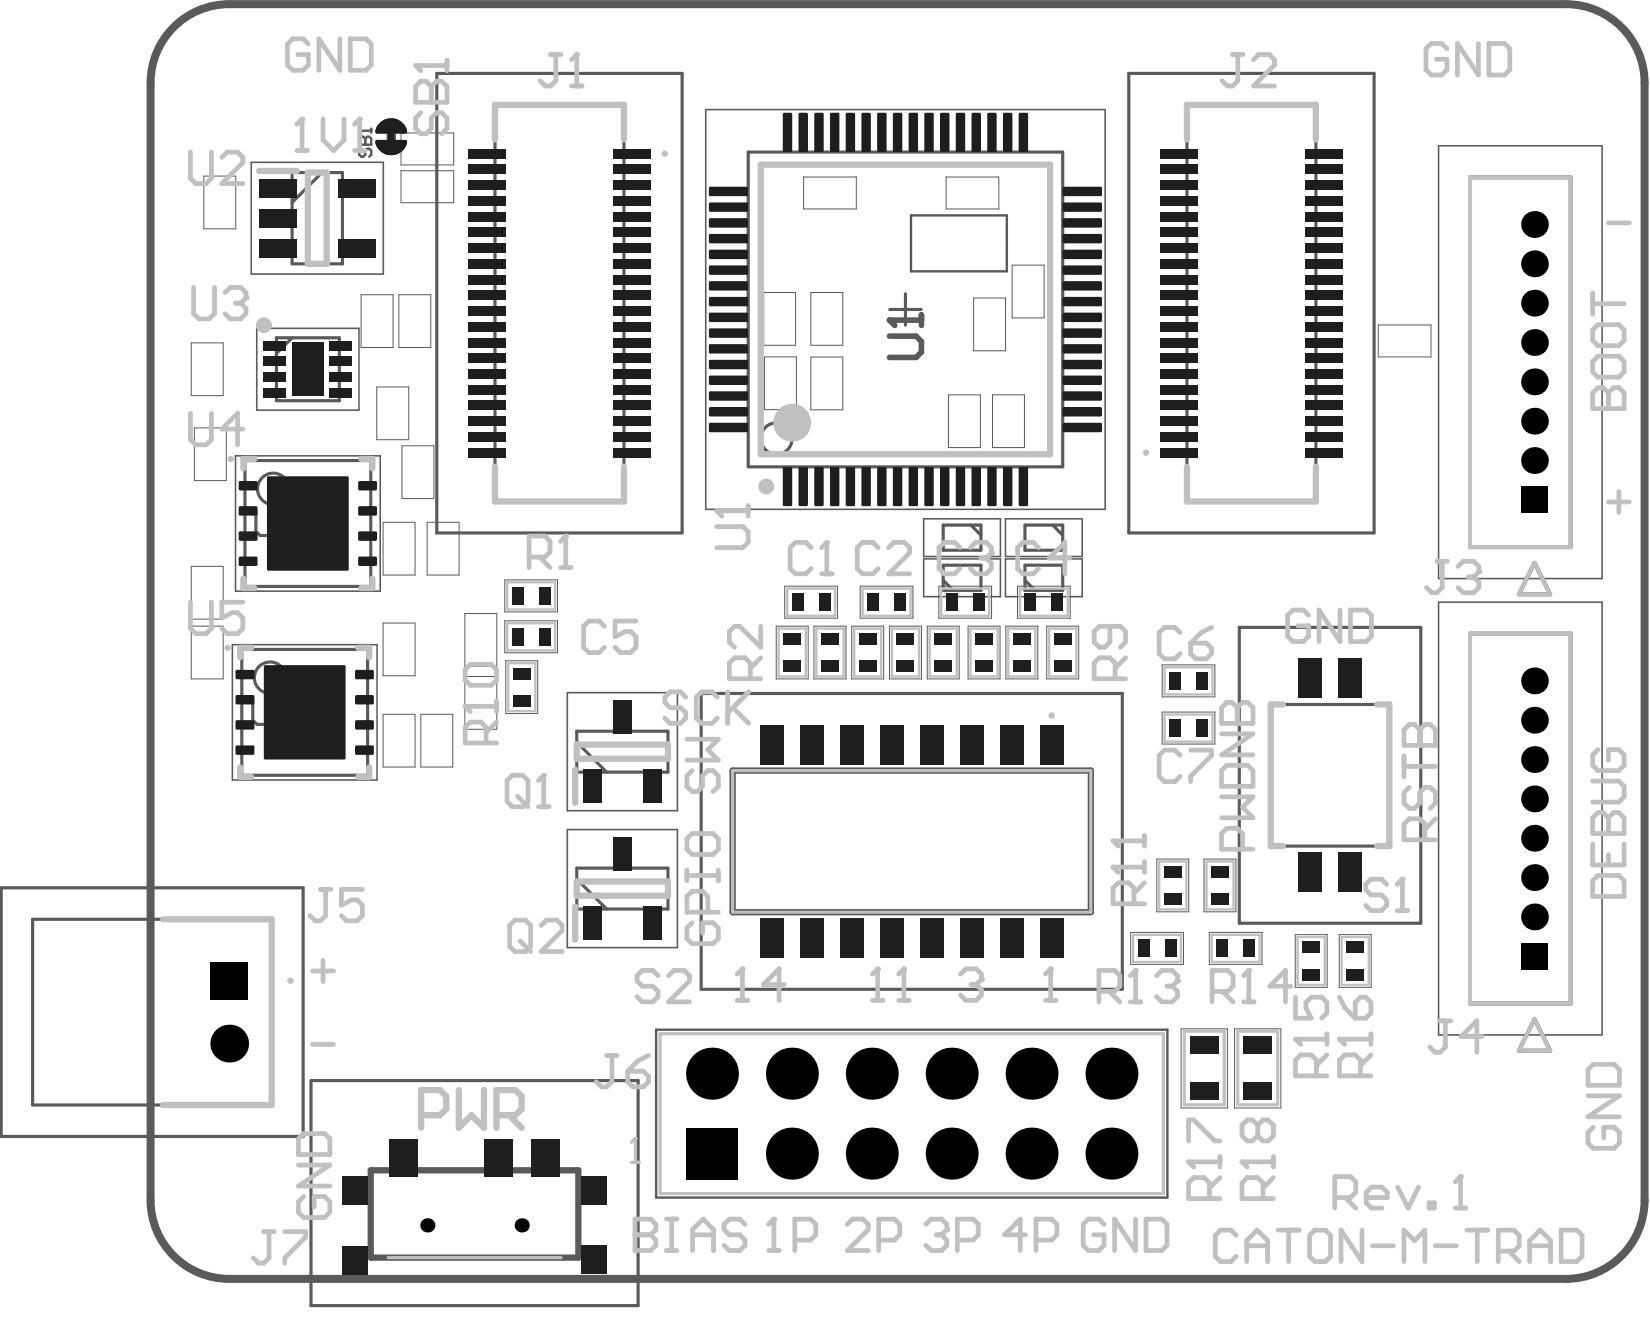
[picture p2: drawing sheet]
<svg xmlns="http://www.w3.org/2000/svg" width="175mm" height="139mm" viewBox="0 0 175 139" stroke-linecap="round" stroke-linejoin="round" font-family="sans-serif">
<g fill="none" stroke="#5a5a5a" stroke-width=".17">
<path d="M26.6 17.2h14v11.8h-14zM74.7 11.6h42.3v42.3h-42.3zM152.2 15.4h17.4v45.8h-17.4zM27.2 34.7h10.8v8.7h-10.8zM24.9 48.2h15.3v14.3h-15.3zM97.8 59.1h8.1v4h-8.1zM97.8 54.9h8.1v4h-8.1zM106.4 59.1h8.1v4h-8.1zM106.4 54.9h8.1v4h-8.1zM24.6 68.2h15.3v14.3h-15.3zM60 73.3h11.7v12.5h-11.7zM152.2 63.7h17.4v45.8h-17.4z"/>
<path d="M60 87.8h11.7v12.5h-11.7z"/>
</g>
<g fill="none" stroke="#5a5a5a" stroke-width=".11">
<path d="M21.6 18.6h3.4v5.6h-3.4zM42.4 14.1h5.6v3.4h-5.6zM42.4 18.1h5.6v3.3h-5.6zM85 18.7h5.6v3.4h-5.6zM100.1 18.7h5.6v3.4h-5.6zM20.2 36.3h3.4v5.6h-3.4zM38.2 31.2h3.4v5.6h-3.4zM42.2 31.2h3.4v5.6h-3.4zM80.8 31h3.4v5.5h-3.4zM80.9 37.8h3.4v5.5h-3.4zM85.8 37.8h3.4v5.6h-3.4zM85.8 31h3.4v5.5h-3.4z"/>
<path d="M103 31.5h3.4v5.6h-3.4zM107.1 28.1h3.4v5.5h-3.4zM145.9 34.4h5.5v3.4h-5.5zM20.2 59.9h3.4v5.6h-3.4zM20.6 45.3h3.4v5.6h-3.4zM39.9 40.9h3.4v5.6h-3.4zM40.5 55.3h3.4v5.5h-3.4zM42.5 47.2h3.4v5.6h-3.4zM45.2 55.3h3.4v5.5h-3.4zM100.4 41.8h3.4v5.6h-3.4zM105 41.8h3.4v5.6h-3.4zM20.2 66.3h3.4v5.5h-3.4z"/>
<path d="M40.5 75.6h3.4v5.6h-3.4zM40.5 65.9h3.4v5.6h-3.4zM44.5 75.6h3.4v5.6h-3.4zM49.2 71.6h3.4v5.6h-3.4zM49.2 64.9h3.4v5.6h-3.4zM53.4 65.7h5.6v3.4h-5.6zM53.4 61.4h5.6v3.3h-5.6zM53.5 69.9h3.4v5.6h-3.4zM82.2 66.3h3.3v5.5h-3.3zM83.1 62h5.5v3.4h-5.5zM86.1 66.3h3.4v5.5h-3.4zM90.1 66.3h3.4v5.5h-3.4z"/>
<path d="M91 62h5.6v3.4h-5.6zM94.1 66.3h3.4v5.5h-3.4zM98.1 66.3h3.4v5.5h-3.4zM99.4 62h5.5v3.4h-5.5zM102.5 66.3h3.3v5.5h-3.3zM106.5 66.3h3.3v5.5h-3.3zM107.7 62h5.6v3.4h-5.6zM110.8 66.3h3.4v5.5h-3.4zM123 70.3h5.6v3.4h-5.6zM123 75.3h5.6v3.4h-5.6zM119.7 98.7h5.5v3.3h-5.5zM122.4 90.9h3.4v5.6h-3.4z"/>
<path d="M127.4 90.9h3.4v5.6h-3.4zM128 98.7h5.6v3.3h-5.6zM137.1 98.9h3.4v5.6h-3.4zM141.7 98.9h3.4v5.6h-3.4zM125 108.9h4.9v8.3h-4.9zM130.7 108.9h4.9v8.3h-4.9z"/>
</g>
<g fill="none" stroke="#5a5a5a" stroke-width=".33">
<path d="M30.9 18.3h5.3v9.6h-5.3zM34.1 18.3l-3.2 3.1M40.3 13.1a1.55 1.55 0 0 1 2.6 .9h-1.2v1h1.2a1.55 1.55 0 0 1-1.5 1.2 1.55 1.55 0 0 1-1.5-1.2h1.2v-1h-1.2l.1-.5zM46.2 7.8h26v48.6h-26zM52.4 11.1h13.6v42h-13.6zM79.2 16.1h33.3v33.3h-33.3zM119.5 7.8h25.9v48.6h-25.9zM125.6 11.1h13.7v42h-13.7zM29.3 35.7h6.6v6.7h-6.6zM30.9 35.7l-1.6 1.7M94.2 32.7h3.3M95.8 31.1v3.3"/>
<path d="M25.9 48.7h13.3v13.3h-13.3zM30.9 55.4h3.3M32.6 53.7v3.4M99.8 59.8h4v2.7h-4zM99.8 55.6h4v2.6h-4zM102.8 55.6l1 1M108.5 59.8h4v2.7h-4zM108.5 55.6h4v2.6h-4zM111.4 55.6l1.1 1M25.6 68.7h13.3v13.3h-13.3zM30.6 75.4h3.3M32.2 73.7v3.3"/>
<path d="M61 77.4h9.7v4.3h-9.7zM61 78.5l3.2 3.2M74.2 73.4h44.6v31.3h-44.6zM99.8 61.4l1.1 1.1M108.5 61.4l1 1.1M131.2 66.4h19.2v31.3h-19.2zM134.5 74.5h12.5v15h-12.5zM.1 93.9h32v26.3h-32zM3.5 97.3h25.3v19.6h-25.3zM61 93l3.2 3.2M61 91.9h9.7v4.3h-9.7zM32.9 114.3h34.6v23.8h-34.6z"/>
<circle cx="28.9" cy="51.7" r="1.66"/>
<circle cx="82.2" cy="46.4" r="1.66"/>
<circle cx="28.6" cy="71.7" r="1.66"/>
</g>
<path d="M38 13.8h.1M38 13.8h1.3M38 13.8l.2 .2M38.2 15.7l-.2 .2v.5l.2 .2h.2l.3-.2v-.5l.2-.2h.2l.2 .2v.5l-.2 .2M38.2 14.5h.2l.3 .2 .2-.2h.2l.2 .2v.6h-1.3v-.6zM38.7 15.3h.1M38.7 14.7v.6M39.3 13.6v.4M96.4 22.8h10.2v5.9h-10.2zM69.4 108.9h54.1v17.8h-54.1z" fill="none" stroke="#5a5a5a" stroke-width=".25"/>
<path d="M155.6 18.8h10.6v39.1h-10.6zM162.4 59.6l1.7 3.3h-3.4zM155.6 67h10.6v39.2h-10.6zM162.4 107.8l1.7 3.4h-3.4z" fill="none" stroke="#5a5a5a" stroke-width=".42"/>
<path d="M77.5 81.5h37.9v15h-37.9zM39.2 123.8h22v9.3h-22z" fill="none" stroke="#5a5a5a" stroke-width=".67"/>
<path d="M18.4 2.9a8.3 8.3 0 0 1 5.9-2.5h141.4a8.3 8.3 0 0 1 8.4 8.4v118.2a8.3 8.3 0 0 1-8.4 8.3h-141.4a8.3 8.3 0 0 1-8.4-8.3v-118.2a8.3 8.3 0 0 1 2.5-5.9z" fill="none" stroke="#5a5a5a" stroke-width=".85"/>
<path d="M94.1 35.6h2.9l.5 .5v1.2l-.5 .5h-2.9M94.1 33.9h3.4M97.5 33.3v1.1" fill="none" stroke="#5a5a5a" stroke-width=".59"/>
<circle cx="94.1" cy="33.9" r=".3" fill="#5a5a5a"/>
<path d="M94.1 33.9l.6 .5" fill="none" stroke="#5a5a5a" stroke-width=".59"/>
<path d="M27.1 54v2.2l.4 .5h.9l.5-.5v-2.2M31.5 55.3h-1.8l1.4-1.3v2.7M26.8 74v2.2l.4 .4h.9l.4-.4v-2.2M31.2 74h-1.8v1.3l.9-.4h.4l.5 .4v.9l-.5 .4h-.8l-.5-.4" fill="none" stroke="#5a5a5a" stroke-width=".33"/>
<path d="M155.6 18.8h10.6v39.1h-10.6zM162.4 59.6l1.7 3.3h-3.4zM155.6 67h10.6v39.2h-10.6zM162.4 107.8l1.7 3.4h-3.4z" fill="none" stroke="#c0c0c0" stroke-width=".42"/>
<g fill="none" stroke="#c0c0c0" stroke-width=".67">
<path d="M27.4 18.1h4M32.6 18.3h2v9.6h-2zM52.4 14.8v-3.7h13.6v3.7M80.5 17.4h30.6v30.7h-30.6zM125.6 14.8v-3.7h13.7v3.7M26.9 48.6h-1.1v1M38.2 48.6h1.2v1M52.4 49.4v3.7h13.6v-3.7M125.6 49.4v3.7h13.7v-3.7M25.8 61.2v1h1.1M26.6 68.5h-1.2v1M37.9 68.5h1.2v1"/>
<path d="M39.4 61.2v1h-1.2M61 78.8h9.7v1.5h-9.7zM135.8 74.5h-1.3v15h1.3M145.8 74.5h1.2v15h-1.2M17.3 97.3h11.5v19.6h-11.5M25.4 81.2v1h1.2M39.1 81.2v1h-1.2M60.9 81.4v3.5M60.9 95.9v3.5M61 93.3h9.7v1.5h-9.7z"/>
</g>
<g fill="none" stroke="#c0c0c0" stroke-width=".25">
<path d="M53.7 65.9h5.1v2.9h-5.1zM53.7 61.6h5.1v2.9h-5.1zM53.8 70.2h2.9v5h-2.9zM82.4 66.5h2.9v5.1h-2.9zM83.3 62.3h5.1v2.9h-5.1zM86.4 66.5h2.9v5.1h-2.9zM90.4 66.5h2.9v5.1h-2.9zM91.3 62.3h5.1v2.9h-5.1zM94.4 66.5h2.9v5.1h-2.9zM98.4 66.5h2.9v5.1h-2.9zM99.6 62.3h5.1v2.9h-5.1zM102.7 66.5h2.9v5.1h-2.9z"/>
<path d="M106.7 66.5h2.9v5.1h-2.9zM107.9 62.3h5.1v2.9h-5.1zM111 66.5h2.9v5.1h-2.9zM123.2 70.6h5.1v2.9h-5.1zM123.2 75.6h5.1v2.9h-5.1zM119.9 98.9h5.1v2.9h-5.1zM122.7 91.1h2.9v5.1h-2.9zM127.7 91.1h2.9v5.1h-2.9zM128.2 98.9h5.1v2.9h-5.1zM137.3 99.1h2.9v5.1h-2.9zM142 99.1h2.9v5.1h-2.9z"/>
</g>
<path d="M69.9 109.4h53.2v16.9h-53.2zM125.3 109.1h4.3v7.8h-4.3zM131 109.1h4.2v7.8h-4.2z" fill="none" stroke="#c0c0c0" stroke-width=".34"/>
<path d="M77.5 81.5h37.9v15h-37.9zM41.1 133.1h18.3" fill="none" stroke="#c0c0c0" stroke-width=".33"/>
<g fill="none" stroke="#c0c0c0" stroke-width=".5">
<path d="M72.6 73.8l-.6-.6h-1.1l-.5 .6v.5l.5 .6h1.1l.6 .5v.6l-.6 .5h-1.1l-.5-.5M72.7 78.2h3.3l-1.1 1.1 1.1 1.1h-3.3M75.9 73.8l-.5-.6h-1.2l-.5 .6v2.2l.5 .5h1.2l.5-.5M77 73.2v3.3M77.6 74.9l1.6 1.6M79.2 73.2l-2.2 2.2M72.7 92.1v1.1M72.7 92.6h3.3M73.2 97.6l-.5 .6v1.1l.5 .5h2.3l.5-.5v-1.1l-.5-.6h-1.1v1.1M73.2 81.5l-.5 .6v1.1l.5 .6h.6l.6-.6v-1.1l.5-.6h.6l.5 .6v1.1l-.5 .6M73.2 88.2h2.3l.5 .6v1.1l-.5 .5h-2.3l-.5-.5v-1.1zM74.9 96.5v-1.6l-.5-.6h-1.2l-.5 .6v1.6h3.3"/>
<path d="M76 92.1v1.1M101.7 103.1l.5-.6h1.1l.6 .6v.5"/>
</g>
<circle cx="103.9" cy="103.6" r=".25" fill="#c0c0c0"/>
<path d="M102.8 104.2h.5M103.3 104.2l.6 .5v.6l-.6 .5h-1.1l-.5-.5M103.9 103.6l-.6 .6M110.6 105.8h1.1M111.2 102.5v3.3" fill="none" stroke="#c0c0c0" stroke-width=".5"/>
<circle cx="111.2" cy="102.5" r=".25" fill="#c0c0c0"/>
<path d="M92.3 105.8h1.1M92.9 102.5v3.3M111.2 102.5l-.6 .6" fill="none" stroke="#c0c0c0" stroke-width=".5"/>
<circle cx="92.9" cy="102.5" r=".25" fill="#c0c0c0"/>
<path d="M92.9 102.5l-.6 .6M95.1 105.8h1.1M95.7 102.5v3.3" fill="none" stroke="#c0c0c0" stroke-width=".5"/>
<circle cx="95.7" cy="102.5" r=".25" fill="#c0c0c0"/>
<path d="M78 105.8h1.1M78.6 102.5v3.3M95.7 102.5l-.6 .6" fill="none" stroke="#c0c0c0" stroke-width=".5"/>
<circle cx="78.6" cy="102.5" r=".25" fill="#c0c0c0"/>
<path d="M129.3 76.5h3.3v-1.6l-.5-.6h-.6l-.6 .6v1.6M129.3 77.7h3.3l-3.3 2.2h3.3M129.3 84.3h3.3l-1.1 1.1 1.1 1.1h-3.3M129.8 81h2.3l.5 .5v1.7h-3.3v-1.7zM131.5 89.9v-1.7l-.6-.6h-1.1l-.5 .6v1.7h3.3M78.6 102.5l-.6 .6M83 104.2h-2.2l1.7-1.7v3.3" fill="none" stroke="#c0c0c0" stroke-width=".5"/>
<circle cx="130.9" cy="76.5" r=".25" fill="#c0c0c0"/>
<path d="M129.3 76.5v-1.6l.5-.6h.6l.5 .6v1.6M148.6 80v2.2M148.6 78.9h3.3v-1.7l-.5-.5h-.6l-.5 .5v1.7M148.6 81.1h3.3M149.1 83.3l-.5 .6v1.1l.5 .5h.6l.6-.5v-1.1l.5-.6h.6l.5 .6v1.1l-.5 .5M150.8 88.9v-1.7l-.5-.6h-1.2l-.5 .6v1.7h3.3M151.9 86.6l-1.1 1.1" fill="none" stroke="#c0c0c0" stroke-width=".5"/>
<circle cx="150.3" cy="78.9" r=".25" fill="#c0c0c0"/>
<path d="M31.4 15.9h1.1M32 12.6v3.3M148.6 78.9v-1.7l.5-.5h.6l.6 .5v1.7" fill="none" stroke="#c0c0c0" stroke-width=".5"/>
<path d="M44.6 118h2l.6-.7v-1.3l-.6-.7h-2v4M48.6 115.3v4l1.3-1.3 1.3 1.3v-4M52.6 118h1.9l.7-.7v-1.3l-.7-.7h-1.9v4M53.9 118l1.3 1.3" fill="none" stroke="#c0c0c0" stroke-width=".67"/>
<circle cx="32" cy="12.6" r=".25" fill="#c0c0c0"/>
<path d="M32 12.6l-.6 .6M34.2 12.6v2.2l1.1 1.1 1.1-1.1v-2.2M37.5 15.9h1.1M38.1 12.6v3.3" fill="none" stroke="#c0c0c0" stroke-width=".5"/>
<circle cx="38.1" cy="12.6" r=".25" fill="#c0c0c0"/>
<g fill="none" stroke="#c0c0c0" stroke-width=".5">
<path d="M32.6 4.7l-.5-.6h-1.1l-.6 .6v2.2l.6 .5h1.1l.5-.5v-1.1h-1.1M36 4.1v3.3l-2.3-3.3v3.3M37.1 4.1h1.6l.6 .6v2.2l-.6 .5h-1.6zM38.1 12.6l-.6 .6M153.1 5.2l-.5-.6h-1.1l-.6 .6v2.2l.6 .5h1.1l.5-.5v-1.1h-1.1M156.5 4.6v3.3l-2.3-3.3v3.3M157.6 4.6h1.6l.6 .6v2.2l-.6 .5h-1.6zM170.2 23.6h2.2M170.2 53.1h2.2M171.3 52v2.2M138.5 65.1l-.6-.6h-1.1l-.5 .6v2.2l.5 .6h1.1l.6-.6v-1.1h-1.1M141.8 64.5v3.4l-2.2-3.4v3.4"/>
<path d="M142.9 64.5h1.7l.5 .6v2.2l-.5 .6h-1.7zM32.1 119.9h2.3l.5 .6v1.7h-3.3v-1.7zM33.1 110.5h2.2M33.1 102.7h2.2M34.2 101.6v2.2M168.1 115.9h3.3l-3.3 2.3h3.3M168.6 119.3l-.5 .5v1.1l.5 .6h2.2l.6-.6v-1.1l-.6-.5h-1.1v1.1M168.6 112.6h2.2l.6 .6v1.6h-3.3v-1.6zM31.6 123.3h3.3l-3.3 2.2h3.3M32.1 126.6l-.5 .6v1.1l.5 .5h2.3l.5-.5v-1.1l-.5-.6h-1.2v1.1M81.3 132.3h1.2M81.9 129v3.3"/>
<path d="M130.8 130.7l-.5-.5h-1.1l-.6 .5v2.2l.6 .6h1.1l.5-.6M131.9 133.5v-2.2l1.2-1.1 1.1 1.1v2.2M131.9 131.8h2.3M135.3 130.2h2.2M136.4 130.2v3.3M139.2 130.2h1.1l.5 .5v2.2l-.5 .6h-1.1l-.6-.6v-2.2zM144.1 130.2v3.3l-2.2-3.3v3.3M145.3 131.8h2.2M148.6 133.5v-3.3l1.1 1.1 1.1-1.1v3.3M151.9 131.8h2.2M155.2 130.2h2.3M156.3 130.2v3.3"/>
<path d="M158.6 132.4h1.6l.6-.6v-1.1l-.6-.5h-1.6v3.3M159.7 132.4l1.1 1.1M161.9 131.8h2.2M161.9 133.5v-2.2l1.1-1.1 1.1 1.1v2.2M165.2 130.2h1.7l.5 .5v2.2l-.5 .6h-1.7z"/>
</g>
<circle cx="81.9" cy="129" r=".25" fill="#c0c0c0"/>
<path d="M81.9 129l-.6 .5M84.1 131.2h1.7l.5-.5v-1.2l-.5-.5h-1.7v3.3M89.7 129.5l.5-.5h1.1l.6 .5v.6l-2.2 2.2h2.2M93 131.2h1.7l.5-.5v-1.2l-.5-.5h-1.7v3.3M98 129.5l.5-.5h1.2l.5 .5v.6" fill="none" stroke="#c0c0c0" stroke-width=".5"/>
<circle cx="100.2" cy="130.1" r=".25" fill="#c0c0c0"/>
<path d="M67.2 129v3.3h1.7l.5-.5v-.6l-.5-.5h-1.7M99.1 130.7h.6M99.7 130.7l.5 .5v.6l-.5 .5h-1.2l-.5-.5M100.2 130.1l-.5 .6M101.3 131.2h1.7l.5-.5v-1.2l-.5-.5h-1.7v3.3M108.5 130.7h-2.2l1.7-1.7v3.3M109.6 131.2h1.7l.6-.5v-1.2l-.6-.5h-1.7v3.3" fill="none" stroke="#c0c0c0" stroke-width=".5"/>
<circle cx="67.2" cy="130.7" r=".25" fill="#c0c0c0"/>
<g fill="none" stroke="#c0c0c0" stroke-width=".5">
<path d="M67.2 129h1.7l.5 .5v.6l-.5 .6h-1.7M70.5 129h1.1M70.5 132.3h1.1M71.1 129v3.3M73.3 130.7h2.2M73.3 132.3v-2.2l1.1-1.1 1.1 1.1v2.2M78.8 129.5l-.5-.5h-1.1l-.6 .5v.6l.6 .6h1.1l.5 .5v.6l-.5 .5h-1.1l-.6-.5M116.9 129.5l-.6-.5h-1.1l-.6 .5v2.3l.6 .5h1.1l.6-.5v-1.1h-1.2M120.2 129v3.3l-2.2-3.3v3.3M121.3 129h1.7l.5 .5v2.3l-.5 .5h-1.7zM141.3 126.7h1.6l.6-.5v-1.2l-.6-.5h-1.6v3.3M142.4 126.7l1.1 1.1"/>
<path d="M144.6 126.7h2.2v-.5l-.5-.6h-1.2l-.5 .6v1.1l.5 .5h1.2M147.9 125.6l1.1 2.2 1.1-2.2M151.2 127.3h.6v.5h-.6zM154 127.8h1.1M154.6 124.5v3.3"/>
</g>
<circle cx="154.6" cy="124.5" r=".25" fill="#c0c0c0"/>
<path d="M168.6 43.2h3.3v-1.6l-.6-.6h-.5l-.6 .6v1.6M154.6 124.5l-.6 .5" fill="none" stroke="#c0c0c0" stroke-width=".5"/>
<circle cx="170.2" cy="43.2" r=".25" fill="#c0c0c0"/>
<path d="M168.6 31v2.2M168.6 32.1h3.3M169.1 34.4h2.2l.6 .5v1.1l-.6 .6h-2.2l-.5-.6v-1.1zM169.1 37.7h2.2l.6 .5v1.1l-.6 .6h-2.2l-.5-.6v-1.1zM168.6 43.2v-1.6l.5-.6h.6l.5 .6v1.6M168.6 88.2h3.3v-1.7l-.6-.5h-.5l-.6 .5v1.7M168.6 89.3v2.2h3.3v-2.2M169.1 92.6h2.2l.6 .6v1.7h-3.3v-1.7zM170.2 90.4v1.1" fill="none" stroke="#c0c0c0" stroke-width=".5"/>
<circle cx="170.2" cy="88.2" r=".25" fill="#c0c0c0"/>
<path d="M169.1 79.3l-.5 .6v1.1l.5 .5h2.2l.6-.5v-1.1l-.6-.6h-1.1v1.1M168.6 88.2v-1.7l.5-.5h.6l.5 .5v1.7M168.6 82.6h2.7l.6 .6v1.1l-.6 .6h-2.7" fill="none" stroke="#c0c0c0" stroke-width=".5"/>
<path d="M66.8 123h.9M67.2 120.5v2.5" fill="none" stroke="#c0c0c0" stroke-width=".34"/>
<circle cx="67.2" cy="120.5" r=".17" fill="#c0c0c0"/>
<path d="M67.2 120.5l-.4 .4" fill="none" stroke="#c0c0c0" stroke-width=".34"/>
<path d="M56 58.9h1.7l.5-.5v-1.1l-.5-.6h-1.7v3.4M57.1 58.9l1.1 1.2M59.9 56.7v3.4M59.3 60.1h1.1M64 66.3l-.6-.6h-1.1l-.5 .6v2.2l.5 .5h1.1l.6-.5M67.3 65.7h-2.2v1.7l1.1-.6h.6l.5 .6v1.1l-.5 .5h-1.2l-.5-.5" fill="none" stroke="#c0c0c0" stroke-width=".5"/>
<circle cx="59.9" cy="56.7" r=".25" fill="#c0c0c0"/>
<path d="M59.9 56.7l-.6 .6M49.2 74.7h3.4M51.4 78.6v-1.6l-.5-.6h-1.1l-.6 .6v1.6h3.4M52.6 76.4l-1.2 1.1M52.6 74.2v1.1" fill="none" stroke="#c0c0c0" stroke-width=".5"/>
<circle cx="49.2" cy="74.7" r=".25" fill="#c0c0c0"/>
<path d="M75.9 55.7h2.7l.6 .6v1.1l-.6 .5h-2.7M75.9 54.1h3.3M79.2 53.5v1.1M49.2 74.7l.6 .6M49.8 70.3h2.2l.6 .5v1.2l-.6 .5h-2.2l-.6-.5v-1.2z" fill="none" stroke="#c0c0c0" stroke-width=".5"/>
<circle cx="75.9" cy="54.1" r=".25" fill="#c0c0c0"/>
<path d="M44 10.8h3.3v-1.6l-.5-.6h-.6l-.6 .6v1.6M44.5 11.9l-.5 .6v1.1l.5 .5h.6l.5-.5v-1.1l.6-.6h.6l.5 .6v1.1l-.5 .5M75.9 54.1l.5 .5" fill="none" stroke="#c0c0c0" stroke-width=".5"/>
<circle cx="45.6" cy="10.8" r=".25" fill="#c0c0c0"/>
<path d="M44 10.8v-1.6l.5-.6h.6l.5 .6v1.6M44 6.9h3.3M47.3 6.4v1.1" fill="none" stroke="#c0c0c0" stroke-width=".5"/>
<circle cx="44" cy="6.9" r=".25" fill="#c0c0c0"/>
<path d="M20.2 16.1v2.8l.5 .5h1.1l.6-.5v-2.8M23.5 16.6l.5-.5h1.1l.6 .5v.6l-2.2 2.2h2.2M44 6.9l.5 .6M141.8 109.9h3.3M144 113.8v-1.6l-.6-.6h-1.1l-.5 .6v1.6h3.3M145.1 111.6l-1.1 1.1M145.1 109.4v1.1" fill="none" stroke="#c0c0c0" stroke-width=".5"/>
<circle cx="141.8" cy="109.9" r=".25" fill="#c0c0c0"/>
<path d="M137.1 109.9h3.3M139.3 113.8v-1.6l-.5-.6h-1.1l-.6 .6v1.6h3.3M140.4 111.6l-1.1 1.1M140.4 109.4v1.1M141.8 109.9l.5 .6M141.8 105.5l.5 1.1 1.1 1.1M144 105.5h.5l.6 .6v1.1l-.6 .5h-1.1v-1.6z" fill="none" stroke="#c0c0c0" stroke-width=".5"/>
<circle cx="137.1" cy="109.9" r=".25" fill="#c0c0c0"/>
<path d="M146.8 93.6l-.6-.6h-1.1l-.6 .6v.5l.6 .6h1.1l.6 .5v.6l-.6 .6h-1.1l-.6-.6M147.9 96.4h1.1M148.4 93v3.4M137.1 109.9l.6 .6M137.1 105.5v2.2h1.7l-.6-1.1v-.5l.6-.6h1.1l.5 .6v1.1l-.5 .5" fill="none" stroke="#c0c0c0" stroke-width=".5"/>
<circle cx="148.4" cy="93" r=".25" fill="#c0c0c0"/>
<path d="M148.4 93l-.5 .6M64.2 111.7h1.1M64.8 111.7v2.7l-.6 .6h-.6l-.5-.6M66.4 113.3h1.7l.5 .6v.5l-.5 .6h-1.1l-.6-.6zM68.6 111.7l-1.1 .5-1.1 1.1M27.9 130.3h1.1M28.5 130.3v2.8l-.6 .5h-.5l-.6-.5M30.1 130.3h2.3v.6l-2.3 2.2v.5M125.8 122.9h3.3M128 126.8v-1.6l-.6-.6h-1.1l-.5 .6v1.6h3.3M129.1 124.6l-1.1 1.1M129.1 122.4v1.1" fill="none" stroke="#c0c0c0" stroke-width=".5"/>
<circle cx="125.8" cy="122.9" r=".25" fill="#c0c0c0"/>
<path d="M116.3 104.9h1.7l.5-.6v-1.1l-.5-.5h-1.7v3.3M117.4 104.9l1.1 1.1M119.6 106h1.1M120.2 102.7v3.3M125.8 122.9l.5 .6M125.8 120.7v-2.2h.5l2.3 2.2h.5" fill="none" stroke="#c0c0c0" stroke-width=".5"/>
<circle cx="120.2" cy="102.7" r=".25" fill="#c0c0c0"/>
<path d="M120.2 102.7l-.6 .5M122.4 103.2l.6-.5h1.1l.5 .5v.6" fill="none" stroke="#c0c0c0" stroke-width=".5"/>
<circle cx="124.6" cy="103.8" r=".25" fill="#c0c0c0"/>
<path d="M123.5 104.3h.6M124.1 104.3l.5 .6v.6l-.5 .5h-1.1l-.6-.5M124.6 103.8l-.5 .5M128.3 104.9h1.6l.6-.6v-1.1l-.6-.5h-1.6v3.3M129.4 104.9l1.1 1.1M131.6 106h1.1M132.2 102.7v3.3" fill="none" stroke="#c0c0c0" stroke-width=".5"/>
<circle cx="132.2" cy="102.7" r=".25" fill="#c0c0c0"/>
<path d="M117.8 91.7h3.3M120 95.6v-1.6l-.5-.6h-1.1l-.6 .6v1.6h3.3M121.1 93.4l-1.1 1.1M121.1 91.2v1.1M132.2 102.7l-.6 .5M136.6 104.3h-2.2l1.6-1.6v3.3" fill="none" stroke="#c0c0c0" stroke-width=".5"/>
<circle cx="117.8" cy="91.7" r=".25" fill="#c0c0c0"/>
<path d="M117.8 91.7l.6 .6M117.8 89h3.3M121.1 88.4v1.1" fill="none" stroke="#c0c0c0" stroke-width=".5"/>
<circle cx="117.8" cy="89" r=".25" fill="#c0c0c0"/>
<path d="M117.8 89l.6 .5M131.4 122.9h3.4M133.7 126.8v-1.6l-.6-.6h-1.1l-.6 .6v1.6h3.4M134.8 124.6l-1.1 1.1M134.8 122.4v1.1" fill="none" stroke="#c0c0c0" stroke-width=".5"/>
<circle cx="131.4" cy="122.9" r=".25" fill="#c0c0c0"/>
<path d="M152.1 59.4h1.1M152.6 59.4v2.8l-.5 .5h-.6l-.5-.5M154.3 59.9l.6-.5h1.1l.5 .5v.6M124.9 66.9l-.6-.5h-1.1l-.5 .5v2.3l.5 .5h1.1l.6-.5M124.9 79.9l-.6-.5h-1.1l-.5 .5v2.2l.5 .6h1.1l.6-.6M126 68h1.7l.5 .6v.6l-.5 .5h-1.1l-.6-.5zM126 79.4h2.2v.5l-2.2 2.2v.6M128.2 66.4l-1.1 .5-1.1 1.1M133.1 119.1l-.5-.6h-.6l-.6 .6v1.1l.6 .5h.6l.5-.5M133.1 119.1l.6-.6h.5l.6 .6v1.1l-.6 .5h-.5l-.6-.5M133.1 119.1v1.1M131.4 122.9l.6 .6" fill="none" stroke="#c0c0c0" stroke-width=".5"/>
<circle cx="156.5" cy="60.5" r=".25" fill="#c0c0c0"/>
<g fill="none" stroke="#c0c0c0" stroke-width=".5">
<path d="M20.5 30.4v2.8l.5 .5h1.2l.5-.5v-2.8M23.8 31l.6-.6h1.1l.5 .6v.5M155.4 61.1h.6M156 61.1l.5 .5v.6l-.5 .5h-1.1l-.6-.5M156.5 60.5l-.5 .6M33.9 94.1h1.1M34.5 94.1v2.8l-.6 .5h-.5l-.6-.5M38.3 94.1h-2.2v1.7l1.1-.6h.6l.5 .6v1.1l-.5 .5h-1.1l-.6-.5M69.6 103.2l-.5-.5h-1.1l-.6 .5v.6l.6 .5h1.1l.5 .6v.6l-.5 .5h-1.1l-.6-.5M70.8 103.2l.5-.5h1.1l.6 .5v.6l-2.2 2.2h2.2M152.4 108h1.1M153 108v2.8l-.6 .5h-.5l-.6-.5"/>
<path d="M156.9 109.7h-2.3l1.7-1.7v3.3"/>
</g>
<circle cx="26" cy="31.5" r=".25" fill="#c0c0c0"/>
<path d="M58.3 5.8h1.1M58.8 5.8v2.7l-.5 .6h-.6l-.5-.6M60.5 9.1h1.1M61 5.8v3.3M130.4 5.8h1.2M131 5.8v2.7l-.6 .6h-.5l-.6-.6M132.7 6.3l.5-.5h1.1l.6 .5v.6l-2.2 2.2h2.2M24.9 32.1h.6M25.5 32.1l.5 .5v.6l-.5 .5h-1.1l-.6-.5M26 31.5l-.5 .6" fill="none" stroke="#c0c0c0" stroke-width=".5"/>
<circle cx="61" cy="5.8" r=".25" fill="#c0c0c0"/>
<path d="M61 5.8l-.5 .5M85.8 57.9l-.5-.5h-1.1l-.6 .5v2.3l.6 .5h1.1l.5-.5M87.5 57.4v3.3M86.9 60.7h1.2" fill="none" stroke="#c0c0c0" stroke-width=".5"/>
<circle cx="87.5" cy="57.4" r=".25" fill="#c0c0c0"/>
<path d="M87.5 57.4l-.6 .5M92.9 57.9l-.5-.5h-1.1l-.6 .5v2.3l.6 .5h1.1l.5-.5M94.1 57.9l.5-.5h1.1l.6 .5v.6l-2.2 2.2h2.2M101.6 57.9l-.6-.5h-1.1l-.5 .5v2.3l.5 .5h1.1l.6-.5M102.7 57.9l.6-.5h1.1l.5 .5v.6" fill="none" stroke="#c0c0c0" stroke-width=".5"/>
<circle cx="104.9" cy="58.5" r=".25" fill="#c0c0c0"/>
<g fill="none" stroke="#c0c0c0" stroke-width=".5">
<path d="M20.2 43.7v2.8l.5 .6h1.1l.6-.6v-2.8M25.7 45.4h-2.2l1.6-1.7v3.4M103.8 59.1h.6M104.4 59.1l.5 .5v.6l-.5 .5h-1.1l-.6-.5M104.9 58.5l-.5 .6M109.9 57.9l-.5-.5h-1.1l-.6 .5v2.3l.6 .5h1.1l.5-.5M113.2 59.1h-2.2l1.7-1.7v3.3M20.2 63.7v2.8l.5 .5h1.1l.6-.5v-2.8M25.7 63.7h-2.2v1.7l1.1-.6h.5l.6 .6v1.1l-.6 .5h-1.1l-.5-.5M79.4 71.8v-1.6l-.5-.6h-1.2l-.5 .6v1.6h3.3M80.5 66.3v2.2l-2.2-2.2h-.6l-.5 .5v1.1l.5 .6M80.5 69.6l-1.1 1.1"/>
<path d="M117.5 66.3v1.6l-.6 .6h-.5l-.6-.6v-1.1l.6-.5h2.2l.5 .5v1.1l-.5 .6M118 71.8v-1.6l-.5-.6h-1.1l-.6 .6v1.6h3.3M119.1 69.6l-1.1 1.1M54.2 82h1.1l.6 .6v2.2l-.6 .6h-1.1l-.5-.6v-2.2zM54.8 84.3l1.1 1.1M57 85.4h1.1M57.5 82v3.4"/>
</g>
<circle cx="57.5" cy="82" r=".25" fill="#c0c0c0"/>
<path d="M54.5 97.4h1.1l.6 .5v2.2l-.6 .6h-1.1l-.6-.6v-2.2zM55.1 99.6l1.1 1.1M57.3 97.9l.5-.5h1.1l.6 .5v.6l-2.2 2.2h2.2M57.5 82l-.5 .6" fill="none" stroke="#c0c0c0" stroke-width=".5"/>
<g fill="none" stroke="#c0c0c0" stroke-width=".33">
<circle cx="70.4" cy="16.3" r=".17"/>
<circle cx="24.4" cy="48.6" r=".17"/>
<circle cx="121.3" cy="47.9" r=".17"/>
<circle cx="24.1" cy="68.5" r=".17"/>
<circle cx="111.3" cy="75.7" r=".17"/>
<circle cx="30.7" cy="103.8" r=".17"/>
</g>
<g fill="none" stroke="#c0c0c0" stroke-width=".83">
<circle cx="27.9" cy="34.4" r=".42"/>
<circle cx="81.1" cy="51.5" r=".42"/>
</g>
<circle cx="83.8" cy="44.7" r="1" fill="none" stroke="#c0c0c0" stroke-width="2"/>
<g fill="#1e1e1e">
<path d="M39.8 14.9l.2-.1h2.8l.3 .3a1.72 1.72 0 0 1-1.7 1.3 1.72 1.72 0 0 1-1.7-1.3z"/>
<path d="M40.2 13a1.68 1.68 0 0 1 2.9 .9l-.1 .1-.2 .1h-2.8l-.3-.2 .1-.4z"/>
</g>
<path d="M41.4 13.3v2.3" fill="none" stroke="#1e1e1e" stroke-width=".68"/>
<path d="M40 15.1a1.48 1.48 0 0 0 1.4 1.1 1.48 1.48 0 0 0 1.4-1.1M40 13.9a1.48 1.48 0 0 1 1.4-1.1 1.48 1.48 0 0 1 1.4 1.1" fill="none" stroke="#1e1e1e" stroke-width=".51"/>
<g fill="#000">
<circle cx="162.4" cy="36.2" r="1.42"/>
<circle cx="162.4" cy="32.1" r="1.42"/>
<circle cx="162.4" cy="27.9" r="1.42"/>
<circle cx="162.4" cy="23.8" r="1.42"/>
<circle cx="29.3" cy="55.4" r=".83"/>
<circle cx="32.6" cy="55.4" r=".83"/>
<circle cx="32.6" cy="51.4" r=".83"/>
<circle cx="32.6" cy="59.4" r=".83"/>
<circle cx="35.9" cy="55.4" r=".83"/>
<circle cx="162.4" cy="40.4" r="1.42"/>
<circle cx="162.4" cy="48.7" r="1.42"/>
<circle cx="162.4" cy="44.6" r="1.42"/>
<circle cx="28.9" cy="75.4" r=".83"/>
<circle cx="32.2" cy="75.4" r=".83"/>
<circle cx="32.2" cy="71.4" r=".83"/>
<circle cx="32.2" cy="79.4" r=".83"/>
<circle cx="35.6" cy="75.4" r=".83"/>
<circle cx="162.4" cy="76.2" r="1.42"/>
<circle cx="162.4" cy="72" r="1.42"/>
<circle cx="162.4" cy="97" r="1.42"/>
<circle cx="162.4" cy="84.5" r="1.42"/>
<circle cx="162.4" cy="88.7" r="1.42"/>
<circle cx="162.4" cy="92.9" r="1.42"/>
<circle cx="162.4" cy="80.4" r="1.42"/>
<circle cx="24.3" cy="110.4" r="2"/>
<circle cx="75.4" cy="113.6" r="2.75"/>
<circle cx="83.8" cy="113.6" r="2.75"/>
<circle cx="92.3" cy="113.6" r="2.75"/>
<circle cx="100.7" cy="113.6" r="2.75"/>
<circle cx="109.2" cy="113.6" r="2.75"/>
<circle cx="117.6" cy="113.6" r="2.75"/>
<circle cx="45.2" cy="129.7" r=".75"/>
<circle cx="55.2" cy="129.7" r=".75"/>
<circle cx="83.8" cy="122.1" r="2.75"/>
<circle cx="92.3" cy="122.1" r="2.75"/>
<circle cx="100.7" cy="122.1" r="2.75"/>
<circle cx="109.2" cy="122.1" r="2.75"/>
<circle cx="117.6" cy="122.1" r="2.75"/>
</g>
<g fill="#000">
<path d="M161 51.5h2.8v2.8h-2.8z" fill-rule="evenodd"/>
<path d="M161 99.8h2.8v2.8h-2.8z" fill-rule="evenodd"/>
<path d="M22.3 101.8h4v4h-4z" fill-rule="evenodd"/>
<path d="M72.6 119.3h5.5v5.5h-5.5z" fill-rule="evenodd"/>
</g>
<g fill="#1e1e1e">
<path d="M122.8 47.4h4v1h-4z" fill-rule="evenodd"/>
<path d="M138.1 47.4h4v1h-4z" fill-rule="evenodd"/>
<path d="M122.8 45.7h4v1h-4z" fill-rule="evenodd"/>
<path d="M138.1 45.7h4v1h-4z" fill-rule="evenodd"/>
<path d="M122.8 44.1h4v1h-4z" fill-rule="evenodd"/>
<path d="M138.1 44.1h4v1h-4z" fill-rule="evenodd"/>
<path d="M122.8 42.4h4v1h-4z" fill-rule="evenodd"/>
<path d="M138.1 42.4h4v1h-4z" fill-rule="evenodd"/>
<path d="M122.8 40.7h4v1h-4z" fill-rule="evenodd"/>
<path d="M138.1 40.7h4v1h-4z" fill-rule="evenodd"/>
<path d="M122.8 39.1h4v1h-4z" fill-rule="evenodd"/>
<path d="M138.1 39.1h4v1h-4z" fill-rule="evenodd"/>
<path d="M122.8 37.4h4v1h-4z" fill-rule="evenodd"/>
<path d="M138.1 37.4h4v1h-4z" fill-rule="evenodd"/>
<path d="M122.8 35.7h4v1h-4z" fill-rule="evenodd"/>
<path d="M138.1 35.7h4v1h-4z" fill-rule="evenodd"/>
<path d="M122.8 34.1h4v1h-4z" fill-rule="evenodd"/>
<path d="M138.1 34.1h4v1h-4z" fill-rule="evenodd"/>
<path d="M122.8 32.4h4v1h-4z" fill-rule="evenodd"/>
<path d="M138.1 32.4h4v1h-4z" fill-rule="evenodd"/>
<path d="M122.8 30.7h4v1h-4z" fill-rule="evenodd"/>
<path d="M138.1 30.7h4v1h-4z" fill-rule="evenodd"/>
<path d="M122.8 29.1h4v1h-4z" fill-rule="evenodd"/>
<path d="M138.1 29.1h4v1h-4z" fill-rule="evenodd"/>
<path d="M122.8 27.4h4v1h-4z" fill-rule="evenodd"/>
<path d="M138.1 27.4h4v1h-4z" fill-rule="evenodd"/>
<path d="M122.8 25.7h4v1h-4z" fill-rule="evenodd"/>
<path d="M138.1 25.7h4v1h-4z" fill-rule="evenodd"/>
<path d="M122.8 24.1h4v1h-4z" fill-rule="evenodd"/>
<path d="M138.1 24.1h4v1h-4z" fill-rule="evenodd"/>
<path d="M122.8 22.4h4v1h-4z" fill-rule="evenodd"/>
<path d="M138.1 22.4h4v1h-4z" fill-rule="evenodd"/>
<path d="M122.8 20.8h4v1h-4z" fill-rule="evenodd"/>
<path d="M138.1 20.8h4v1h-4z" fill-rule="evenodd"/>
<path d="M122.8 19.1h4v1h-4z" fill-rule="evenodd"/>
<path d="M138.1 19.1h4v1h-4z" fill-rule="evenodd"/>
<path d="M122.8 17.4h4v1h-4z" fill-rule="evenodd"/>
<path d="M138.1 17.4h4v1h-4z" fill-rule="evenodd"/>
<path d="M122.8 15.8h4v1h-4z" fill-rule="evenodd"/>
<path d="M138.1 15.8h4v1h-4z" fill-rule="evenodd"/>
<path d="M64.9 15.8h4v1h-4z" fill-rule="evenodd"/>
<path d="M49.6 15.8h4v1h-4z" fill-rule="evenodd"/>
<path d="M64.9 17.4h4v1h-4z" fill-rule="evenodd"/>
<path d="M49.6 17.4h4v1h-4z" fill-rule="evenodd"/>
<path d="M64.9 19.1h4v1h-4z" fill-rule="evenodd"/>
<path d="M49.6 19.1h4v1h-4z" fill-rule="evenodd"/>
<path d="M64.9 20.8h4v1h-4z" fill-rule="evenodd"/>
<path d="M49.6 20.8h4v1h-4z" fill-rule="evenodd"/>
<path d="M64.9 22.4h4v1h-4z" fill-rule="evenodd"/>
<path d="M49.6 22.4h4v1h-4z" fill-rule="evenodd"/>
<path d="M64.9 24.1h4v1h-4z" fill-rule="evenodd"/>
<path d="M49.6 24.1h4v1h-4z" fill-rule="evenodd"/>
<path d="M64.9 25.8h4v.9h-4z" fill-rule="evenodd"/>
<path d="M49.6 25.8h4v.9h-4z" fill-rule="evenodd"/>
<path d="M64.9 27.4h4v1h-4z" fill-rule="evenodd"/>
<path d="M49.6 27.4h4v1h-4z" fill-rule="evenodd"/>
<path d="M64.9 29.1h4v1h-4z" fill-rule="evenodd"/>
<path d="M49.6 29.1h4v1h-4z" fill-rule="evenodd"/>
<path d="M64.9 30.7h4v1h-4z" fill-rule="evenodd"/>
<path d="M49.6 30.7h4v1h-4z" fill-rule="evenodd"/>
<path d="M64.9 32.4h4v1h-4z" fill-rule="evenodd"/>
<path d="M49.6 32.4h4v1h-4z" fill-rule="evenodd"/>
<path d="M64.9 34.1h4v1h-4z" fill-rule="evenodd"/>
<path d="M49.6 34.1h4v1h-4z" fill-rule="evenodd"/>
<path d="M64.9 35.7h4v1h-4z" fill-rule="evenodd"/>
<path d="M49.6 35.7h4v1h-4z" fill-rule="evenodd"/>
<path d="M64.9 37.4h4v1h-4z" fill-rule="evenodd"/>
<path d="M49.6 37.4h4v1h-4z" fill-rule="evenodd"/>
<path d="M64.9 39.1h4v1h-4z" fill-rule="evenodd"/>
<path d="M49.6 39.1h4v1h-4z" fill-rule="evenodd"/>
<path d="M64.9 40.7h4v1h-4z" fill-rule="evenodd"/>
<path d="M49.6 40.7h4v1h-4z" fill-rule="evenodd"/>
<path d="M64.9 42.4h4v1h-4z" fill-rule="evenodd"/>
<path d="M49.6 42.4h4v1h-4z" fill-rule="evenodd"/>
<path d="M64.9 44.1h4v1h-4z" fill-rule="evenodd"/>
<path d="M49.6 44.1h4v1h-4z" fill-rule="evenodd"/>
<path d="M64.9 45.7h4v1h-4z" fill-rule="evenodd"/>
<path d="M49.6 45.7h4v1h-4z" fill-rule="evenodd"/>
<path d="M64.9 47.4h4v1h-4z" fill-rule="evenodd"/>
<path d="M49.6 47.4h4v1h-4z" fill-rule="evenodd"/>
<path d="M111.3 62.8h1.2v1.8h-1.2z" fill-rule="evenodd"/>
<path d="M108.5 62.8h1.1v1.8h-1.1z" fill-rule="evenodd"/>
<path d="M57.1 66.5h1.1v1.8h-1.1z" fill-rule="evenodd"/>
<path d="M54.2 66.5h1.2v1.8h-1.2z" fill-rule="evenodd"/>
<path d="M54.2 62.1h1.2v1.9h-1.2z" fill-rule="evenodd"/>
<path d="M57.1 62.1h1.1v1.9h-1.1z" fill-rule="evenodd"/>
<path d="M54.3 73.6h1.8v1.1h-1.8z" fill-rule="evenodd"/>
<path d="M54.3 70.7h1.8v1.2h-1.8z" fill-rule="evenodd"/>
<path d="M96.3 49.4h.7l.2 .2v3.8l-.2 .2h-.7l-.1-.2v-3.8z" fill-rule="evenodd"/>
<path d="M98 49.4h.7l.1 .2v3.8l-.1 .2h-.7l-.2-.2v-3.8z" fill-rule="evenodd"/>
<path d="M99.7 49.4h.6l.2 .2v3.8l-.2 .2h-.6l-.2-.2v-3.8z" fill-rule="evenodd"/>
<path d="M101.3 49.4h.7l.2 .2v3.8l-.2 .2h-.7l-.1-.2v-3.8z" fill-rule="evenodd"/>
<path d="M103 49.4h.7l.1 .2v3.8l-.1 .2h-.7l-.2-.2v-3.8z" fill-rule="evenodd"/>
<path d="M104.6 49.4h.7l.2 .2v3.8l-.2 .2h-.7l-.1-.2v-3.8z" fill-rule="evenodd"/>
<path d="M106.3 49.4h.7l.1 .2v3.8l-.1 .2h-.7l-.2-.2v-3.8z" fill-rule="evenodd"/>
<path d="M108 49.4h.6l.2 .2v3.8l-.2 .2h-.6l-.2-.2v-3.8z" fill-rule="evenodd"/>
<path d="M112.6 41.4h3.9l.1 .2v.6l-.1 .2h-3.9l-.1-.2v-.6z" fill-rule="evenodd"/>
<path d="M112.6 39.7h3.9l.1 .2v.7l-.1 .1h-3.9l-.1-.1v-.7z" fill-rule="evenodd"/>
<path d="M112.6 38.1h3.9l.1 .1v.7l-.1 .2h-3.9l-.1-.2v-.7z" fill-rule="evenodd"/>
<path d="M112.6 36.4h3.9l.1 .2v.6l-.1 .2h-3.9l-.1-.2v-.6z" fill-rule="evenodd"/>
<path d="M112.6 34.7h3.9l.1 .2v.7l-.1 .1h-3.9l-.1-.1v-.7z" fill-rule="evenodd"/>
<path d="M112.6 31.4h3.9l.1 .2v.6l-.1 .2h-3.9l-.1-.2v-.6z" fill-rule="evenodd"/>
<path d="M112.6 19.8h3.9l.1 .1v.7l-.1 .2h-3.9l-.1-.2v-.7z" fill-rule="evenodd"/>
<path d="M108 11.9h.6l.2 .2v3.8l-.2 .2h-.6l-.2-.2v-3.8z" fill-rule="evenodd"/>
<path d="M106.3 11.9h.7l.1 .2v3.8l-.1 .2h-.7l-.2-.2v-3.8z" fill-rule="evenodd"/>
<path d="M104.6 11.9h.7l.2 .2v3.8l-.2 .2h-.7l-.1-.2v-3.8z" fill-rule="evenodd"/>
<path d="M103 11.9h.7l.1 .2v3.8l-.1 .2h-.7l-.2-.2v-3.8z" fill-rule="evenodd"/>
<path d="M99.7 11.9h.6l.2 .2v3.8l-.2 .2h-.6l-.2-.2v-3.8z" fill-rule="evenodd"/>
<path d="M98 11.9h.7l.1 .2v3.8l-.1 .2h-.7l-.2-.2v-3.8z" fill-rule="evenodd"/>
<path d="M96.3 11.9h.7l.2 .2v3.8l-.2 .2h-.7l-.1-.2v-3.8z" fill-rule="evenodd"/>
<path d="M94.7 11.9h.6l.2 .2v3.8l-.2 .2h-.6l-.2-.2v-3.8z" fill-rule="evenodd"/>
<path d="M91.3 11.9h.7l.2 .2v3.8l-.2 .2h-.7l-.1-.2v-3.8z" fill-rule="evenodd"/>
<path d="M84.7 11.9h.6l.2 .2v3.8l-.2 .2h-.6l-.2-.2v-3.8z" fill-rule="evenodd"/>
<path d="M83 11.9h.7l.1 .2v3.8l-.1 .2h-.7l-.2-.2v-3.8z" fill-rule="evenodd"/>
<path d="M75.2 19.8h3.8l.2 .1v.7l-.2 .2h-3.8l-.2-.2v-.7z" fill-rule="evenodd"/>
<path d="M75.2 21.4h3.8l.2 .2v.7l-.2 .1h-3.8l-.2-.1v-.7z" fill-rule="evenodd"/>
<path d="M75.2 23.1h3.8l.2 .2v.6l-.2 .2h-3.8l-.2-.2v-.6z" fill-rule="evenodd"/>
<path d="M75.2 26.4h3.8l.2 .2v.7l-.2 .1h-3.8l-.2-.1v-.7z" fill-rule="evenodd"/>
<path d="M75.2 28.1h3.8l.2 .1v.7l-.2 .2h-3.8l-.2-.2v-.7z" fill-rule="evenodd"/>
<path d="M75.2 31.4h3.8l.2 .2v.6l-.2 .2h-3.8l-.2-.2v-.6z" fill-rule="evenodd"/>
<path d="M75.2 33.1h3.8l.2 .1v.7l-.2 .2h-3.8l-.2-.2v-.7z" fill-rule="evenodd"/>
<path d="M75.2 34.7h3.8l.2 .2v.7l-.2 .1h-3.8l-.2-.1v-.7z" fill-rule="evenodd"/>
<path d="M75.2 36.4h3.8l.2 .2v.6l-.2 .2h-3.8l-.2-.2v-.6z" fill-rule="evenodd"/>
<path d="M75.2 39.7h3.8l.2 .2v.7l-.2 .1h-3.8l-.2-.1v-.7z" fill-rule="evenodd"/>
<path d="M75.2 43.1h3.8l.2 .1v.7l-.2 .2h-3.8l-.2-.2v-.7z" fill-rule="evenodd"/>
<path d="M112.6 33.1h3.9l.1 .1v.7l-.1 .2h-3.9l-.1-.2v-.7z" fill-rule="evenodd"/>
<path d="M112.6 26.4h3.9l.1 .2v.7l-.1 .1h-3.9l-.1-.1v-.7z" fill-rule="evenodd"/>
<path d="M112.6 23.1h3.9l.1 .2v.6l-.1 .2h-3.9l-.1-.2v-.6z" fill-rule="evenodd"/>
<path d="M75.2 29.7h3.8l.2 .2v.7l-.2 .1h-3.8l-.2-.1v-.7z" fill-rule="evenodd"/>
<path d="M112.6 29.7h3.9l.1 .2v.7l-.1 .1h-3.9l-.1-.1v-.7z" fill-rule="evenodd"/>
<path d="M75.2 44.7h3.8l.2 .2v.7l-.2 .1h-3.8l-.2-.1v-.7z" fill-rule="evenodd"/>
<path d="M75.2 41.4h3.8l.2 .2v.6l-.2 .2h-3.8l-.2-.2v-.6z" fill-rule="evenodd"/>
<path d="M75.2 38.1h3.8l.2 .1v.7l-.2 .2h-3.8l-.2-.2v-.7z" fill-rule="evenodd"/>
<path d="M75.2 24.8h3.8l.2 .1v.7l-.2 .1h-3.8l-.2-.1v-.7z" fill-rule="evenodd"/>
<path d="M86.3 11.9h.7l.2 .2v3.8l-.2 .2h-.7l-.1-.2v-3.8z" fill-rule="evenodd"/>
<path d="M88 11.9h.7l.1 .2v3.8l-.1 .2h-.7l-.2-.2v-3.8z" fill-rule="evenodd"/>
<path d="M89.7 11.9h.6l.2 .2v3.8l-.2 .2h-.6l-.2-.2v-3.8z" fill-rule="evenodd"/>
<path d="M93 11.9h.7l.1 .2v3.8l-.1 .2h-.7l-.2-.2v-3.8z" fill-rule="evenodd"/>
<path d="M101.3 11.9h.7l.2 .2v3.8l-.2 .2h-.7l-.1-.2v-3.8z" fill-rule="evenodd"/>
<path d="M112.6 21.4h3.9l.1 .2v.7l-.1 .1h-3.9l-.1-.1v-.7z" fill-rule="evenodd"/>
<path d="M112.6 24.8h3.9l.1 .1v.7l-.1 .1h-3.9l-.1-.1v-.7z" fill-rule="evenodd"/>
<path d="M112.6 28.1h3.9l.1 .1v.7l-.1 .2h-3.9l-.1-.2v-.7z" fill-rule="evenodd"/>
<path d="M112.6 43.1h3.9l.1 .1v.7l-.1 .2h-3.9l-.1-.2v-.7z" fill-rule="evenodd"/>
<path d="M112.6 44.7h3.9l.1 .2v.7l-.1 .1h-3.9l-.1-.1v-.7z" fill-rule="evenodd"/>
<path d="M94.7 49.4h.6l.2 .2v3.8l-.2 .2h-.6l-.2-.2v-3.8z" fill-rule="evenodd"/>
<path d="M93 49.4h.7l.1 .2v3.8l-.1 .2h-.7l-.2-.2v-3.8z" fill-rule="evenodd"/>
<path d="M91.3 49.4h.7l.2 .2v3.8l-.2 .2h-.7l-.1-.2v-3.8z" fill-rule="evenodd"/>
<path d="M89.7 49.4h.6l.2 .2v3.8l-.2 .2h-.6l-.2-.2v-3.8z" fill-rule="evenodd"/>
<path d="M88 49.4h.7l.1 .2v3.8l-.1 .2h-.7l-.2-.2v-3.8z" fill-rule="evenodd"/>
<path d="M86.3 49.4h.7l.2 .2v3.8l-.2 .2h-.7l-.1-.2v-3.8z" fill-rule="evenodd"/>
<path d="M84.7 49.4h.6l.2 .2v3.8l-.2 .2h-.6l-.2-.2v-3.8z" fill-rule="evenodd"/>
<path d="M83 49.4h.7l.1 .2v3.8l-.1 .2h-.7l-.2-.2v-3.8z" fill-rule="evenodd"/>
<path d="M131.6 109.7h3v1.8h-3z" fill-rule="evenodd"/>
<path d="M126.6 76.1h1.2v1.9h-1.2z" fill-rule="evenodd"/>
<path d="M131.6 99.4h1.2v1.9h-1.2z" fill-rule="evenodd"/>
<path d="M126 109.7h2.9v1.8h-2.9z" fill-rule="evenodd"/>
<path d="M123.8 71.1h1.1v1.9h-1.1z" fill-rule="evenodd"/>
<path d="M120.4 99.4h1.2v1.9h-1.2z" fill-rule="evenodd"/>
<path d="M27.9 39.4h2.4v1h-2.4z" fill-rule="evenodd"/>
<path d="M27.9 37.7h2.4v1h-2.4z" fill-rule="evenodd"/>
<path d="M35.7 18.9h4v2h-4z" fill-rule="evenodd"/>
<path d="M123.2 94.5h1.8v1.2h-1.8z" fill-rule="evenodd"/>
<path d="M128.2 94.5h1.8v1.2h-1.8z" fill-rule="evenodd"/>
<path d="M128.8 99.4h1.1v1.9h-1.1z" fill-rule="evenodd"/>
<path d="M123.3 99.4h1.2v1.9h-1.2z" fill-rule="evenodd"/>
<path d="M38.1 53.6h1.6l.2 .1v.7l-.2 .2h-1.6l-.2-.2v-.7z" fill-rule="evenodd"/>
<path d="M25.4 56.2h1.7l.2 .2v.7l-.2 .1h-1.7l-.1-.1v-.7z" fill-rule="evenodd"/>
<path d="M37.7 73.5h1.7l.2 .2v.7l-.2 .1h-1.7l-.1-.1v-.7z" fill-rule="evenodd"/>
<path d="M25.1 76.2h1.7l.1 .2v.6l-.1 .2h-1.7l-.2-.2v-.6z" fill-rule="evenodd"/>
<path d="M27.4 18.9h4v2h-4z" fill-rule="evenodd"/>
<path d="M27.4 22.1h4v2h-4z" fill-rule="evenodd"/>
<path d="M27.4 25.3h4v1.9h-4z" fill-rule="evenodd"/>
<path d="M35.7 25.3h4v1.9h-4z" fill-rule="evenodd"/>
<path d="M137.9 102.5h1.8v1.2h-1.8z" fill-rule="evenodd"/>
<path d="M137.9 99.7h1.8v1.1h-1.8z" fill-rule="evenodd"/>
<path d="M142.5 102.5h1.8v1.2h-1.8z" fill-rule="evenodd"/>
<path d="M142.5 99.7h1.8v1.1h-1.8z" fill-rule="evenodd"/>
<path d="M137.4 90.2h2.5v4.2h-2.5z" fill-rule="evenodd"/>
<path d="M141.6 90.2h2.5v4.2h-2.5z" fill-rule="evenodd"/>
<path d="M137.4 69.7h2.5v4.2h-2.5z" fill-rule="evenodd"/>
<path d="M141.6 69.7h2.5v4.2h-2.5z" fill-rule="evenodd"/>
<path d="M51.2 120.5h3v4h-3z" fill-rule="evenodd"/>
<path d="M36.2 131.8h2.7v3h-2.7z" fill-rule="evenodd"/>
<path d="M61.5 131.8h2.7v3h-2.7z" fill-rule="evenodd"/>
<path d="M61.5 124.5h2.7v3h-2.7z" fill-rule="evenodd"/>
<path d="M36.2 124.5h2.7v3h-2.7z" fill-rule="evenodd"/>
<path d="M41.2 120.5h3v4h-3z" fill-rule="evenodd"/>
<path d="M56.2 120.5h3v4h-3z" fill-rule="evenodd"/>
<path d="M128.2 91.7h1.8v1.1h-1.8z" fill-rule="evenodd"/>
<path d="M123.2 91.7h1.8v1.1h-1.8z" fill-rule="evenodd"/>
<path d="M126.6 71.1h1.2v1.9h-1.2z" fill-rule="evenodd"/>
<path d="M123.8 76.1h1.1v1.9h-1.1z" fill-rule="evenodd"/>
<path d="M64.9 88.6h2v3.5h-2z" fill-rule="evenodd"/>
<path d="M68 95.9h2v3.5h-2z" fill-rule="evenodd"/>
<path d="M61.7 95.9h2v3.5h-2z" fill-rule="evenodd"/>
<path d="M64.9 74.1h2v3.5h-2z" fill-rule="evenodd"/>
<path d="M68 81.4h2v3.5h-2z" fill-rule="evenodd"/>
<path d="M61.7 81.4h2v3.5h-2z" fill-rule="evenodd"/>
<path d="M80.4 97.2h2.6v4.1h-2.6z" fill-rule="evenodd"/>
<path d="M80.4 76.7h2.6v4.2h-2.6z" fill-rule="evenodd"/>
<path d="M84.7 97.2h2.5v4.1h-2.5z" fill-rule="evenodd"/>
<path d="M84.7 76.7h2.5v4.2h-2.5z" fill-rule="evenodd"/>
<path d="M88.9 97.2h2.5v4.1h-2.5z" fill-rule="evenodd"/>
<path d="M88.9 76.7h2.5v4.2h-2.5z" fill-rule="evenodd"/>
<path d="M93.1 97.2h2.5v4.1h-2.5z" fill-rule="evenodd"/>
<path d="M93.1 76.7h2.5v4.2h-2.5z" fill-rule="evenodd"/>
<path d="M97.3 97.2h2.6v4.1h-2.6z" fill-rule="evenodd"/>
<path d="M97.3 76.7h2.6v4.2h-2.6z" fill-rule="evenodd"/>
<path d="M101.6 97.2h2.5v4.1h-2.5z" fill-rule="evenodd"/>
<path d="M101.6 76.7h2.5v4.2h-2.5z" fill-rule="evenodd"/>
<path d="M105.8 97.2h2.5v4.1h-2.5z" fill-rule="evenodd"/>
<path d="M105.8 76.7h2.5v4.2h-2.5z" fill-rule="evenodd"/>
<path d="M110 97.2h2.6v4.1h-2.6z" fill-rule="evenodd"/>
<path d="M110 76.7h2.6v4.2h-2.6z" fill-rule="evenodd"/>
<path d="M107.2 69.9h1.9v1.2h-1.9z" fill-rule="evenodd"/>
<path d="M107.2 67h1.9v1.2h-1.9z" fill-rule="evenodd"/>
<path d="M30.9 36.2h3.3v5.7h-3.3z" fill-rule="evenodd"/>
<path d="M34.9 36.1h2.3v1h-2.3z" fill-rule="evenodd"/>
<path d="M34.9 37.7h2.3v1h-2.3z" fill-rule="evenodd"/>
<path d="M34.9 39.4h2.3v1h-2.3z" fill-rule="evenodd"/>
<path d="M34.9 41.1h2.3v1h-2.3z" fill-rule="evenodd"/>
<path d="M27.9 41.1h2.4v1h-2.4z" fill-rule="evenodd"/>
<path d="M27.9 36.1h2.4v1h-2.4z" fill-rule="evenodd"/>
<path d="M131.6 114.5h3v1.8h-3z" fill-rule="evenodd"/>
<path d="M126 114.5h2.9v1.8h-2.9z" fill-rule="evenodd"/>
<path d="M25.4 50.9h1.7l.2 .2v.6l-.2 .2h-1.7l-.1-.2v-.6z" fill-rule="evenodd"/>
<path d="M25.4 53.6h1.7l.2 .1v.7l-.2 .2h-1.7l-.1-.2v-.7z" fill-rule="evenodd"/>
<path d="M25.4 58.9h1.7l.2 .2v.6l-.2 .2h-1.7l-.1-.2v-.6z" fill-rule="evenodd"/>
<path d="M38.1 50.9h1.6l.2 .2v.6l-.2 .2h-1.6l-.2-.2v-.6z" fill-rule="evenodd"/>
<path d="M38.1 56.2h1.6l.2 .2v.7l-.2 .1h-1.6l-.2-.1v-.7z" fill-rule="evenodd"/>
<path d="M38.1 58.9h1.6l.2 .2v.6l-.2 .2h-1.6l-.2-.2v-.6z" fill-rule="evenodd"/>
<path d="M28.4 50.4h8.3l.2 .2v9.6l-.2 .2h-8.3l-.1-.2v-9.6z" fill-rule="evenodd"/>
<path d="M83.8 62.8h1.2v1.8h-1.2z" fill-rule="evenodd"/>
<path d="M86.7 62.8h1.2v1.8h-1.2z" fill-rule="evenodd"/>
<path d="M91.8 62.8h1.2v1.8h-1.2z" fill-rule="evenodd"/>
<path d="M94.7 62.8h1.1v1.8h-1.1z" fill-rule="evenodd"/>
<path d="M100.1 62.8h1.2v1.8h-1.2z" fill-rule="evenodd"/>
<path d="M103 62.8h1.2v1.8h-1.2z" fill-rule="evenodd"/>
<path d="M82.9 69.9h1.9v1.2h-1.9z" fill-rule="evenodd"/>
<path d="M82.9 67h1.9v1.2h-1.9z" fill-rule="evenodd"/>
<path d="M111.6 69.9h1.8v1.2h-1.8z" fill-rule="evenodd"/>
<path d="M111.6 67h1.8v1.2h-1.8z" fill-rule="evenodd"/>
<path d="M94.9 69.9h1.8v1.2h-1.8z" fill-rule="evenodd"/>
<path d="M94.9 67h1.8v1.2h-1.8z" fill-rule="evenodd"/>
<path d="M103.2 69.9h1.9v1.2h-1.9z" fill-rule="evenodd"/>
<path d="M103.2 67h1.9v1.2h-1.9z" fill-rule="evenodd"/>
<path d="M98.9 69.9h1.8v1.2h-1.8z" fill-rule="evenodd"/>
<path d="M98.9 67h1.8v1.2h-1.8z" fill-rule="evenodd"/>
<path d="M90.9 69.9h1.8v1.2h-1.8z" fill-rule="evenodd"/>
<path d="M90.9 67h1.8v1.2h-1.8z" fill-rule="evenodd"/>
<path d="M86.9 69.9h1.9v1.2h-1.9z" fill-rule="evenodd"/>
<path d="M86.9 67h1.9v1.2h-1.9z" fill-rule="evenodd"/>
<path d="M25.1 70.9h1.7l.1 .1v.7l-.1 .2h-1.7l-.2-.2v-.7z" fill-rule="evenodd"/>
<path d="M25.1 73.5h1.7l.1 .2v.7l-.1 .1h-1.7l-.2-.1v-.7z" fill-rule="evenodd"/>
<path d="M25.1 78.9h1.7l.1 .1v.7l-.1 .2h-1.7l-.2-.2v-.7z" fill-rule="evenodd"/>
<path d="M37.7 70.9h1.7l.2 .1v.7l-.2 .2h-1.7l-.1-.2v-.7z" fill-rule="evenodd"/>
<path d="M37.7 76.2h1.7l.2 .2v.6l-.2 .2h-1.7l-.1-.2v-.6z" fill-rule="evenodd"/>
<path d="M37.7 78.9h1.7l.2 .1v.7l-.2 .2h-1.7l-.1-.2v-.7z" fill-rule="evenodd"/>
<path d="M28.1 70.4h8.3l.2 .1v9.7l-.2 .2h-8.3l-.2-.2v-9.7z" fill-rule="evenodd"/>
</g>
<g fill="#1e1e1e">
<path d="M96.2 53.4h.1v.2z"/>
<path d="M97 53.4h.2l-.2 .2z"/>
<path d="M97 49.4l.2 .2h-.2z"/>
<path d="M96.2 49.4h.1v.2h-.1z"/>
<path d="M97.8 53.4h.2v.2z"/>
<path d="M98.7 53.4h.1l-.1 .2z"/>
<path d="M98.7 49.4l.1 .2h-.1z"/>
<path d="M97.9 49.4h.1v.2h-.2z"/>
<path d="M99.5 53.4h.2v.2z"/>
<path d="M100.3 53.4h.2l-.2 .2z"/>
<path d="M100.3 49.4l.2 .2h-.2z"/>
<path d="M99.5 49.4h.2v.2h-.2z"/>
<path d="M101.2 53.4h.1v.2z"/>
<path d="M102 53.4h.2l-.2 .2z"/>
<path d="M102 49.4l.2 .2h-.2z"/>
<path d="M101.2 49.4h.1v.2h-.1z"/>
<path d="M102.8 53.4h.2v.2z"/>
<path d="M103.7 53.4h.1l-.1 .2z"/>
<path d="M103.7 49.4l.1 .2h-.1z"/>
<path d="M102.9 49.4h.1v.2h-.2z"/>
<path d="M104.5 53.4h.1v.2z"/>
<path d="M105.3 53.4h.2l-.2 .2z"/>
<path d="M105.3 49.4l.2 .2h-.2z"/>
<path d="M104.5 49.4h.1v.2h-.1z"/>
<path d="M106.1 53.4h.2v.2z"/>
<path d="M107 53.4h.1l-.1 .2z"/>
<path d="M107 49.4l.1 .2h-.1z"/>
<path d="M106.2 49.4h.1v.2h-.2z"/>
<path d="M107.8 53.4h.2v.2z"/>
<path d="M108.6 53.4h.2l-.2 .2z"/>
<path d="M108.6 49.4l.2 .2h-.2z"/>
<path d="M107.9 49.4h.1v.2h-.2z"/>
<path d="M112.5 41.5l.1-.1v.2h-.1z"/>
<path d="M112.5 42.2h.1v.2z"/>
<path d="M116.5 42.2h.1l-.1 .2z"/>
<path d="M116.5 41.4l.1 .2h-.1z"/>
<path d="M112.5 39.8l.1-.1v.2h-.1z"/>
<path d="M112.5 40.6h.1v.1z"/>
<path d="M116.5 40.6h.1l-.1 .1z"/>
<path d="M116.5 39.7l.1 .2h-.1z"/>
<path d="M112.5 38.1h.1v.1h-.1z"/>
<path d="M112.5 38.9h.1v.2z"/>
<path d="M116.5 38.9h.1l-.1 .2z"/>
<path d="M116.5 38.1l.1 .1h-.1z"/>
<path d="M112.5 36.5l.1-.1v.2h-.1z"/>
<path d="M112.5 37.2h.1v.2z"/>
<path d="M116.5 37.2h.1l-.1 .2z"/>
<path d="M116.5 36.4l.1 .2h-.1z"/>
<path d="M112.5 34.8l.1-.1v.2h-.1z"/>
<path d="M112.5 35.6h.1v.1z"/>
<path d="M116.5 35.6h.1l-.1 .1z"/>
<path d="M116.5 34.7l.1 .2h-.1z"/>
<path d="M112.5 31.5l.1-.1v.2h-.1z"/>
<path d="M112.5 32.2h.1v.2z"/>
<path d="M116.5 32.2h.1l-.1 .2z"/>
<path d="M116.5 31.4l.1 .2h-.1z"/>
<path d="M112.5 19.8h.1v.1h-.1z"/>
<path d="M112.5 20.6h.1v.2z"/>
<path d="M116.5 20.6h.1l-.1 .2z"/>
<path d="M116.5 19.8l.1 .1h-.1z"/>
<path d="M107.8 15.9h.2v.2z"/>
<path d="M108.6 15.9h.2l-.2 .2z"/>
<path d="M108.6 11.9l.2 .2h-.2z"/>
<path d="M107.9 12l.1-.1v.2h-.2z"/>
<path d="M106.1 15.9h.2v.2z"/>
<path d="M107 15.9h.1l-.1 .2z"/>
<path d="M107 11.9l.1 .2h-.1z"/>
<path d="M106.2 12l.1-.1v.2h-.2z"/>
<path d="M104.5 15.9h.1v.2z"/>
<path d="M105.3 15.9h.2l-.2 .2z"/>
<path d="M105.3 11.9l.2 .2h-.2z"/>
<path d="M104.5 12l.1-.1v.2h-.1z"/>
<path d="M102.8 15.9h.2v.2z"/>
<path d="M103.7 15.9h.1l-.1 .2z"/>
<path d="M103.7 11.9l.1 .2h-.1z"/>
<path d="M102.9 12l.1-.1v.2h-.2z"/>
<path d="M99.5 15.9h.2v.2z"/>
<path d="M100.3 15.9h.2l-.2 .2z"/>
<path d="M100.3 11.9l.2 .2h-.2z"/>
<path d="M99.5 12l.2-.1v.2h-.2z"/>
<path d="M97.8 15.9h.2v.2z"/>
<path d="M98.7 15.9h.1l-.1 .2z"/>
<path d="M98.7 11.9l.1 .2h-.1z"/>
<path d="M97.9 12l.1-.1v.2h-.2z"/>
<path d="M96.2 15.9h.1v.2z"/>
<path d="M97 15.9h.2l-.2 .2z"/>
<path d="M97 11.9l.2 .2h-.2z"/>
<path d="M96.2 12l.1-.1v.2h-.1z"/>
<path d="M94.5 15.9h.2v.2z"/>
<path d="M95.3 15.9h.2l-.2 .2z"/>
<path d="M95.3 11.9l.2 .2h-.2z"/>
<path d="M94.5 12l.2-.1v.2h-.2z"/>
<path d="M91.2 15.9h.1v.2z"/>
<path d="M92 15.9h.2l-.2 .2z"/>
<path d="M92 11.9l.2 .2h-.2z"/>
<path d="M91.2 12l.1-.1v.2h-.1z"/>
<path d="M84.5 15.9h.2v.2z"/>
<path d="M85.3 15.9h.2l-.2 .2z"/>
<path d="M85.3 11.9l.2 .2h-.2z"/>
<path d="M84.6 12l.1-.1v.2h-.2z"/>
<path d="M82.8 15.9h.2v.2z"/>
<path d="M83.7 15.9h.1l-.1 .2z"/>
<path d="M83.7 11.9l.1 .2h-.1z"/>
<path d="M82.9 12l.1-.1v.2h-.2z"/>
<path d="M75.1 19.8h.1v.1h-.2z"/>
<path d="M75 20.6h.2v.2z"/>
<path d="M79 20.6h.2l-.2 .2z"/>
<path d="M79 19.8l.2 .1h-.2z"/>
<path d="M75.1 21.5l.1-.1v.2h-.2z"/>
<path d="M75 22.3h.2v.1z"/>
<path d="M79 22.3h.2l-.2 .1z"/>
<path d="M79 21.4l.2 .2h-.2z"/>
<path d="M75.1 23.1h.1v.2h-.2z"/>
<path d="M75 23.9h.2v.2z"/>
<path d="M79 23.9h.2l-.2 .2z"/>
<path d="M79 23.1l.2 .2h-.2z"/>
<path d="M75.1 26.5l.1-.1v.2h-.2z"/>
<path d="M75 27.3h.2v.1z"/>
<path d="M79 27.3h.2l-.2 .1z"/>
<path d="M79 26.4l.2 .2h-.2z"/>
<path d="M75.1 28.1h.1v.1h-.2z"/>
<path d="M75 28.9h.2v.2z"/>
<path d="M79 28.9h.2l-.2 .2z"/>
<path d="M79 28.1l.2 .1h-.2z"/>
<path d="M75.1 31.5l.1-.1v.2h-.2z"/>
<path d="M75 32.2h.2v.2z"/>
<path d="M79 32.2h.2l-.2 .2z"/>
<path d="M79 31.4l.2 .2h-.2z"/>
<path d="M75.1 33.1h.1v.1h-.2z"/>
<path d="M75 33.9h.2v.2z"/>
<path d="M79 33.9h.2l-.2 .2z"/>
<path d="M79 33.1l.2 .1h-.2z"/>
<path d="M75.1 34.8l.1-.1v.2h-.2z"/>
<path d="M75 35.6h.2v.1z"/>
<path d="M79 35.6h.2l-.2 .1z"/>
<path d="M79 34.7l.2 .2h-.2z"/>
<path d="M75.1 36.5l.1-.1v.2h-.2z"/>
<path d="M75 37.2h.2v.2z"/>
<path d="M79 37.2h.2l-.2 .2z"/>
<path d="M79 36.4l.2 .2h-.2z"/>
<path d="M75.1 39.8l.1-.1v.2h-.2z"/>
<path d="M75 40.6h.2v.1z"/>
<path d="M79 40.6h.2l-.2 .1z"/>
<path d="M79 39.7l.2 .2h-.2z"/>
<path d="M75.1 43.1h.1v.1h-.2z"/>
<path d="M75 43.9h.2v.2z"/>
<path d="M79 43.9h.2l-.2 .2z"/>
<path d="M79 43.1l.2 .1h-.2z"/>
<path d="M112.5 33.1h.1v.1h-.1z"/>
<path d="M112.5 33.9h.1v.2z"/>
<path d="M116.5 33.9h.1l-.1 .2z"/>
<path d="M116.5 33.1l.1 .1h-.1z"/>
<path d="M112.5 26.5l.1-.1v.2h-.1z"/>
<path d="M112.5 27.3h.1v.1z"/>
<path d="M116.5 27.3h.1l-.1 .1z"/>
<path d="M116.5 26.4l.1 .2h-.1z"/>
<path d="M112.5 23.1h.1v.2h-.1z"/>
<path d="M112.5 23.9h.1v.2z"/>
<path d="M116.5 23.9h.1l-.1 .2z"/>
<path d="M116.5 23.1l.1 .2h-.1z"/>
<path d="M75.1 29.8l.1-.1v.2h-.2z"/>
<path d="M75 30.6h.2v.1z"/>
<path d="M79 30.6h.2l-.2 .1z"/>
<path d="M79 29.7l.2 .2h-.2z"/>
<path d="M112.5 29.8l.1-.1v.2h-.1z"/>
<path d="M112.5 30.6h.1v.1z"/>
<path d="M116.5 30.6h.1l-.1 .1z"/>
<path d="M116.5 29.7l.1 .2h-.1z"/>
<path d="M75.1 44.8l.1-.1v.2h-.2z"/>
<path d="M75 45.6h.2v.1z"/>
<path d="M79 45.6h.2l-.2 .1z"/>
<path d="M79 44.7l.2 .2h-.2z"/>
<path d="M75.1 41.5l.1-.1v.2h-.2z"/>
<path d="M75 42.2h.2v.2z"/>
<path d="M79 42.2h.2l-.2 .2z"/>
<path d="M79 41.4l.2 .2h-.2z"/>
<path d="M75.1 38.1h.1v.1h-.2z"/>
<path d="M75 38.9h.2v.2z"/>
<path d="M79 38.9h.2l-.2 .2z"/>
<path d="M79 38.1l.2 .1h-.2z"/>
<path d="M75.1 24.8h.1v.1h-.2z"/>
<path d="M75 25.6h.2v.1z"/>
<path d="M79 25.6h.2l-.2 .1z"/>
<path d="M79 24.8l.2 .1h-.2z"/>
<path d="M86.2 15.9h.1v.2z"/>
<path d="M87 15.9h.2l-.2 .2z"/>
<path d="M87 11.9l.2 .2h-.2z"/>
<path d="M86.2 12l.1-.1v.2h-.1z"/>
<path d="M87.8 15.9h.2v.2z"/>
<path d="M88.7 15.9h.1l-.1 .2z"/>
<path d="M88.7 11.9l.1 .2h-.1z"/>
<path d="M87.9 12l.1-.1v.2h-.2z"/>
<path d="M89.5 15.9h.2v.2z"/>
<path d="M90.3 15.9h.2l-.2 .2z"/>
<path d="M90.3 11.9l.2 .2h-.2z"/>
<path d="M89.5 12l.2-.1v.2h-.2z"/>
<path d="M92.8 15.9h.2v.2z"/>
<path d="M93.7 15.9h.1l-.1 .2z"/>
<path d="M93.7 11.9l.1 .2h-.1z"/>
<path d="M92.9 12l.1-.1v.2h-.2z"/>
<path d="M101.2 15.9h.1v.2z"/>
<path d="M102 15.9h.2l-.2 .2z"/>
<path d="M102 11.9l.2 .2h-.2z"/>
<path d="M101.2 12l.1-.1v.2h-.1z"/>
<path d="M112.5 21.5l.1-.1v.2h-.1z"/>
<path d="M112.5 22.3h.1v.1z"/>
<path d="M116.5 22.3h.1l-.1 .1z"/>
<path d="M116.5 21.4l.1 .2h-.1z"/>
<path d="M112.5 24.8h.1v.1h-.1z"/>
<path d="M112.5 25.6h.1v.1z"/>
<path d="M116.5 25.6h.1l-.1 .1z"/>
<path d="M116.5 24.8l.1 .1h-.1z"/>
<path d="M112.5 28.1h.1v.1h-.1z"/>
<path d="M112.5 28.9h.1v.2z"/>
<path d="M116.5 28.9h.1l-.1 .2z"/>
<path d="M116.5 28.1l.1 .1h-.1z"/>
<path d="M112.5 43.1h.1v.1h-.1z"/>
<path d="M112.5 43.9h.1v.2z"/>
<path d="M116.5 43.9h.1l-.1 .2z"/>
<path d="M116.5 43.1l.1 .1h-.1z"/>
<path d="M112.5 44.8l.1-.1v.2h-.1z"/>
<path d="M112.5 45.6h.1v.1z"/>
<path d="M116.5 45.6h.1l-.1 .1z"/>
<path d="M116.5 44.7l.1 .2h-.1z"/>
<path d="M94.5 53.4h.2v.2z"/>
<path d="M95.3 53.4h.2l-.2 .2z"/>
<path d="M95.3 49.4l.2 .2h-.2z"/>
<path d="M94.5 49.4h.2v.2h-.2z"/>
<path d="M92.8 53.4h.2v.2z"/>
<path d="M93.7 53.4h.1l-.1 .2z"/>
<path d="M93.7 49.4l.1 .2h-.1z"/>
<path d="M92.9 49.4h.1v.2h-.2z"/>
<path d="M91.2 53.4h.1v.2z"/>
<path d="M92 53.4h.2l-.2 .2z"/>
<path d="M92 49.4l.2 .2h-.2z"/>
<path d="M91.2 49.4h.1v.2h-.1z"/>
<path d="M89.5 53.4h.2v.2z"/>
<path d="M90.3 53.4h.2l-.2 .2z"/>
<path d="M90.3 49.4l.2 .2h-.2z"/>
<path d="M89.5 49.4h.2v.2h-.2z"/>
<path d="M87.8 53.4h.2v.2z"/>
<path d="M88.7 53.4h.1l-.1 .2z"/>
<path d="M88.7 49.4l.1 .2h-.1z"/>
<path d="M87.9 49.4h.1v.2h-.2z"/>
<path d="M86.2 53.4h.1v.2z"/>
<path d="M87 53.4h.2l-.2 .2z"/>
<path d="M87 49.4l.2 .2h-.2z"/>
<path d="M86.2 49.4h.1v.2h-.1z"/>
<path d="M84.5 53.4h.2v.2z"/>
<path d="M85.3 53.4h.2l-.2 .2z"/>
<path d="M85.3 49.4l.2 .2h-.2z"/>
<path d="M84.6 49.4h.1v.2h-.2z"/>
<path d="M82.8 53.4h.2v.2z"/>
<path d="M83.7 53.4h.1l-.1 .2z"/>
<path d="M83.7 49.4l.1 .2h-.1z"/>
<path d="M82.9 49.4h.1v.2h-.2z"/>
<path d="M38 53.6h.1v.1h-.2z"/>
<path d="M37.9 54.4h.2v.2z"/>
<path d="M39.7 54.4h.2l-.2 .2z"/>
<path d="M39.7 53.6l.2 .1h-.2z"/>
<path d="M25.3 56.3l.1-.1v.2h-.1z"/>
<path d="M25.3 57.1h.1v.1z"/>
<path d="M27.1 57.1h.2l-.2 .1z"/>
<path d="M27.1 56.2l.2 .2h-.2z"/>
<path d="M37.6 73.6l.1-.1v.2h-.1z"/>
<path d="M37.6 74.4h.1v.1z"/>
<path d="M39.4 74.4h.2l-.2 .1z"/>
<path d="M39.4 73.5l.2 .2h-.2z"/>
<path d="M25 76.3l.1-.1v.2h-.2z"/>
<path d="M24.9 77h.2v.2z"/>
<path d="M26.8 77h.1l-.1 .2z"/>
<path d="M26.8 76.2l.1 .2h-.1z"/>
<path d="M25.3 50.9h.1v.2h-.1z"/>
<path d="M25.3 51.7h.1v.2z"/>
<path d="M27.1 51.7h.2l-.2 .2z"/>
<path d="M27.1 50.9l.2 .2h-.2z"/>
<path d="M25.3 53.6h.1v.1h-.1z"/>
<path d="M25.3 54.4h.1v.2z"/>
<path d="M27.1 54.4h.2l-.2 .2z"/>
<path d="M27.1 53.6l.2 .1h-.2z"/>
<path d="M25.3 58.9h.1v.2h-.1z"/>
<path d="M25.3 59.7h.1v.2z"/>
<path d="M27.1 59.7h.2l-.2 .2z"/>
<path d="M27.1 58.9l.2 .2h-.2z"/>
<path d="M38 50.9h.1v.2h-.2z"/>
<path d="M37.9 51.7h.2v.2z"/>
<path d="M39.7 51.7h.2l-.2 .2z"/>
<path d="M39.7 50.9l.2 .2h-.2z"/>
<path d="M38 56.3l.1-.1v.2h-.2z"/>
<path d="M37.9 57.1h.2v.1z"/>
<path d="M39.7 57.1h.2l-.2 .1z"/>
<path d="M39.7 56.2l.2 .2h-.2z"/>
<path d="M38 58.9h.1v.2h-.2z"/>
<path d="M37.9 59.7h.2v.2z"/>
<path d="M39.7 59.7h.2l-.2 .2z"/>
<path d="M39.7 58.9l.2 .2h-.2z"/>
<path d="M28.3 50.4h.1v.2h-.1z"/>
<path d="M28.3 60.2h.1v.2z"/>
<path d="M36.7 60.2h.2l-.2 .2z"/>
<path d="M36.7 50.4l.2 .2h-.2z"/>
<path d="M25 70.9h.1v.1h-.2z"/>
<path d="M24.9 71.7h.2v.2z"/>
<path d="M26.8 71.7h.1l-.1 .2z"/>
<path d="M26.8 70.9l.1 .1h-.1z"/>
<path d="M25 73.6l.1-.1v.2h-.2z"/>
<path d="M24.9 74.4h.2v.1z"/>
<path d="M26.8 74.4h.1l-.1 .1z"/>
<path d="M26.8 73.5l.1 .2h-.1z"/>
<path d="M25 78.9h.1v.1h-.2z"/>
<path d="M24.9 79.7h.2v.2z"/>
<path d="M26.8 79.7h.1l-.1 .2z"/>
<path d="M26.8 78.9l.1 .1h-.1z"/>
<path d="M37.6 70.9h.1v.1h-.1z"/>
<path d="M37.6 71.7h.1v.2z"/>
<path d="M39.4 71.7h.2l-.2 .2z"/>
<path d="M39.4 70.9l.2 .1h-.2z"/>
<path d="M37.6 76.3l.1-.1v.2h-.1z"/>
<path d="M37.6 77h.1v.2z"/>
<path d="M39.4 77h.2l-.2 .2z"/>
<path d="M39.4 76.2l.2 .2h-.2z"/>
<path d="M37.6 78.9h.1v.1h-.1z"/>
<path d="M37.6 79.7h.1v.2z"/>
<path d="M39.4 79.7h.2l-.2 .2z"/>
<path d="M39.4 78.9l.2 .1h-.2z"/>
<path d="M28 70.4h.1v.1h-.2z"/>
<path d="M27.9 80.2h.2v.2z"/>
<path d="M36.4 80.2h.2l-.2 .2z"/>
<path d="M36.4 70.4l.2 .1h-.2z"/>
<circle cx="41.4" cy="13.3" r=".33"/>
<circle cx="41.4" cy="15.6" r=".33"/>
</g>
</svg>
